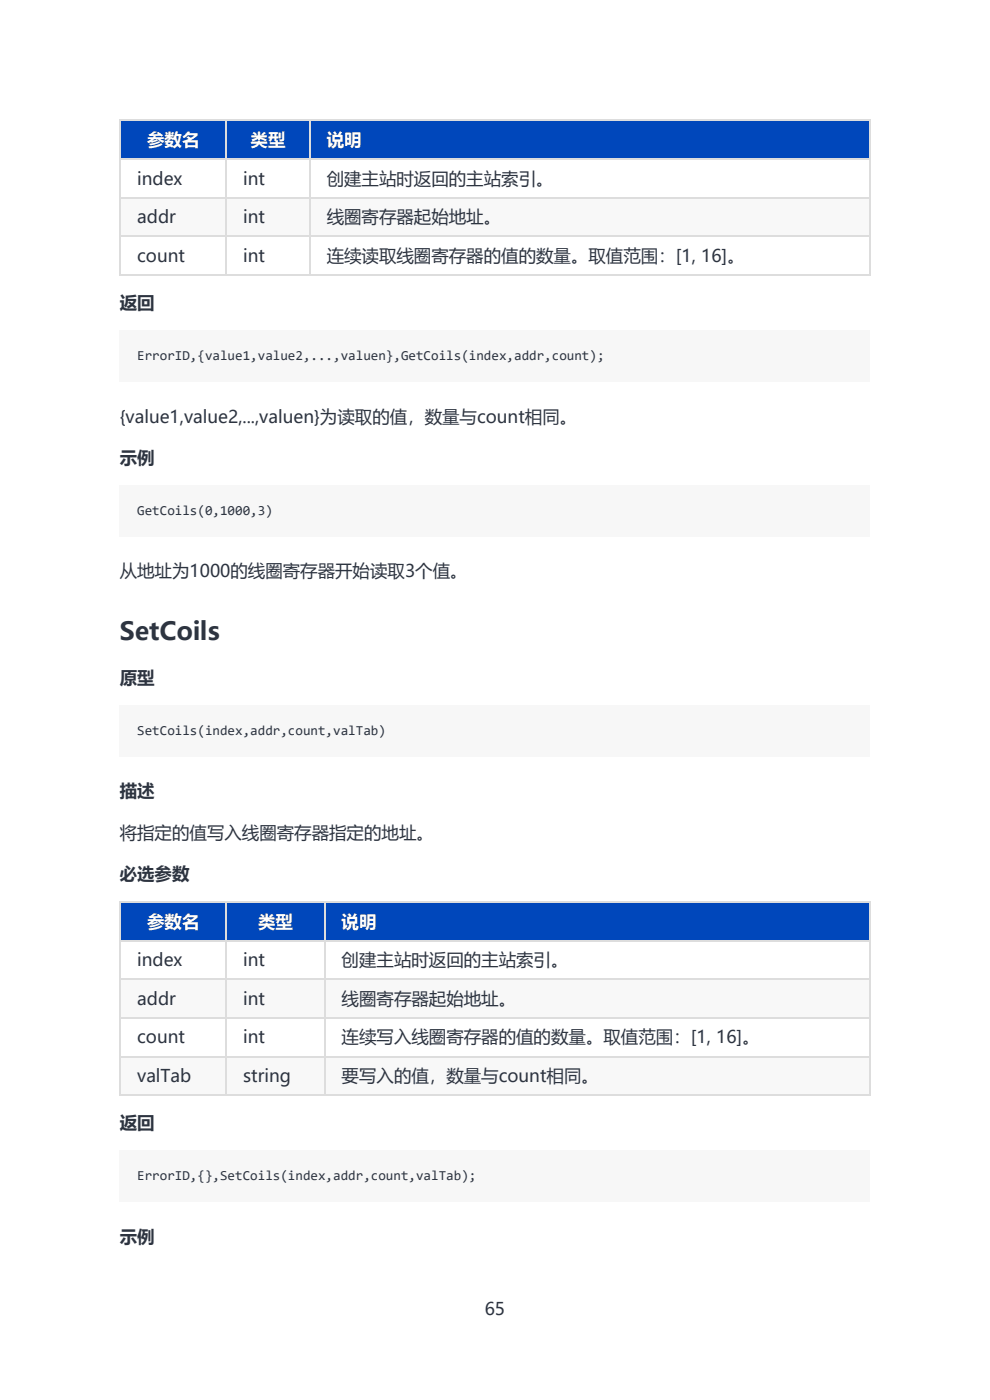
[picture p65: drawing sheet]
<svg xmlns="http://www.w3.org/2000/svg" width="210mm" height="297mm" viewBox="0 0 210 297" stroke-linecap="round" stroke-linejoin="round" font-family="sans-serif">
<defs><g id="words">
<text font-size="5.3" fill="#2d3440" x="25.4" y="135.7">SetCoils</text>
<g font-size="3.7" fill="#fff">
<text x="31.2" y="30.9">参数名</text>
<text x="53.2" y="30.9">类型</text>
<text x="69.3" y="30.9">说明</text>
<text x="31.2" y="196.8">参数名</text>
<text x="54.8" y="196.8">类型</text>
<text x="72.5" y="196.8">说明</text>
</g>
<g font-size="3.7" fill="#2d3440">
<text x="29.1" y="39.1">index</text>
<text x="51.6" y="39.1">int</text>
<text x="69.3" y="39.1">创建主站时返回的主站索引。</text>
<text x="29.1" y="47.3">addr</text>
<text x="51.6" y="47.3">int</text>
<text x="69.3" y="47.3">线圈寄存器起始地址。</text>
<text x="29.1" y="55.5">count</text>
<text x="51.6" y="55.5">int</text>
<text x="69.3" y="55.5">连续读取线圈寄存器的值的数量。取值范围：[1, 16]。</text>
<text x="25.4" y="65.6">返回</text>
<text x="25.4" y="89.7">{value1,value2,...,valuen}为读取的值，数量与count相同。</text>
<text x="25.4" y="98.4">示例</text>
<text x="25.4" y="122.4">从地址为1000的线圈寄存器开始读取3个值。</text>
<text x="25.4" y="145.2">原型</text>
<text x="25.4" y="169">描述</text>
<text x="25.4" y="178">将指定的值写入线圈寄存器指定的地址。</text>
<text x="25.4" y="186.7">必选参数</text>
<text x="29.1" y="205">index</text>
<text x="51.6" y="205">int</text>
<text x="72.5" y="205">创建主站时返回的主站索引。</text>
<text x="29.1" y="213.2">addr</text>
<text x="51.6" y="213.2">int</text>
<text x="72.5" y="213.2">线圈寄存器起始地址。</text>
<text x="29.1" y="221.4">count</text>
<text x="51.6" y="221.4">int</text>
<text x="72.5" y="221.4">连续写入线圈寄存器的值的数量。取值范围：[1, 16]。</text>
<text x="29.1" y="229.6">valTab</text>
<text x="51.6" y="229.6">string</text>
<text x="72.5" y="229.6">要写入的值，数量与count相同。</text>
<text x="25.4" y="239.6">返回</text>
<text x="25.4" y="263.7">示例</text>
<text x="102.8" y="279">65</text>
</g>
<g font-size="2.9" fill="#2d3440">
<text x="29.1" y="76.4">ErrorID,{value1,value2,...,valuen},GetCoils(index,addr,count);</text>
<text x="29.1" y="109.2">GetCoils(0,1000,3)</text>
<text x="29.1" y="156">SetCoils(index,addr,count,valTab)</text>
<text x="29.1" y="250.4">ErrorID,{},SetCoils(index,addr,count,valTab);</text>
</g>
</g></defs>
<path d="M25.4 25.4h22.5v8.2h-22.5z" fill="#0047bb"/>
<path d="M47.9 25.4h17.7v8.2h-17.7z" fill="#fff"/>
<path d="M47.9 25.4h17.7v8.2h-17.7z" fill="#0047bb"/>
<path d="M65.6 25.4h118.7v8.2h-118.7z" fill="#fff"/>
<path d="M65.6 25.4h118.7v8.2h-118.7z" fill="#0047bb"/>
<g fill="#fff">
<path d="M25.4 33.6h22.5v8.2h-22.5z"/>
<path d="M47.9 33.6h17.7v8.2h-17.7z"/>
<path d="M65.6 33.6h118.7v8.2h-118.7z"/>
</g>
<g fill="#f8f8f8">
<path d="M25.4 41.8h22.5v8.2h-22.5z"/>
<path d="M47.9 41.8h17.7v8.2h-17.7z"/>
<path d="M65.6 41.8h118.7v8.2h-118.7z"/>
</g>
<g fill="#fff">
<path d="M25.4 50h22.5v8.2h-22.5z"/>
<path d="M47.9 50h17.7v8.2h-17.7z"/>
<path d="M65.6 50h118.7v8.2h-118.7z"/>
</g>
<path d="M25.4 33.7h159.2M25.4 25.5h159.2M25.5 25.4v33M48 25.4v33M65.7 25.4v33M184.5 25.4v33M25.4 50.1h159.2M25.4 58.3h159.2M25.4 41.9h159.2" fill="none" stroke="#ddd" stroke-width=".26"/>
<g fill="#f7f7f7">
<path d="M25.4 70.1h159.2v10.8h-159.2z"/>
<path d="M25.4 102.9h159.2v10.8h-159.2z"/>
<path d="M25.4 149.7h159.2v10.8h-159.2z"/>
</g>
<path d="M25.4 191.2h22.5v8.2h-22.5z" fill="#fff"/>
<path d="M25.4 191.2h22.5v8.2h-22.5z" fill="#0047bb"/>
<path d="M47.9 191.2h20.9v8.2h-20.9z" fill="#fff"/>
<path d="M47.9 191.2h20.9v8.2h-20.9z" fill="#0047bb"/>
<path d="M68.8 191.2h115.5v8.2h-115.5z" fill="#fff"/>
<path d="M68.8 191.2h115.5v8.2h-115.5z" fill="#0047bb"/>
<g fill="#fff">
<path d="M25.4 199.4h22.5v8.2h-22.5z"/>
<path d="M47.9 199.4h20.9v8.2h-20.9z"/>
<path d="M68.8 199.4h115.5v8.2h-115.5z"/>
</g>
<g fill="#f8f8f8">
<path d="M25.4 207.6h22.5v8.2h-22.5z"/>
<path d="M47.9 207.6h20.9v8.2h-20.9z"/>
<path d="M68.8 207.6h115.5v8.2h-115.5z"/>
</g>
<g fill="#fff">
<path d="M25.4 215.8h22.5v8.2h-22.5z"/>
<path d="M47.9 215.8h20.9v8.2h-20.9z"/>
<path d="M68.8 215.8h115.5v8.2h-115.5z"/>
</g>
<g fill="#f8f8f8">
<path d="M25.4 224h22.5v8.2h-22.5z"/>
<path d="M47.9 224h20.9v8.2h-20.9z"/>
<path d="M68.8 224h115.5v8.2h-115.5z"/>
</g>
<path d="M25.4 199.5h159.2M25.4 191.3h159.2M25.5 191.2v41.3M48 191.2v41.3M68.9 191.2v41.3M184.5 191.2v41.3M25.4 215.9h159.2M25.4 207.7h159.2M25.4 224.1h159.2M25.4 232.3h159.2" fill="none" stroke="#ddd" stroke-width=".26"/>
<g fill="#f7f7f7">
<path d="M25.4 244.1h159.2v10.8h-159.2z"/>
<path d="M29.1 73.8h99.2v3.4h-99.2z"/>
<path d="M29.1 106.6h28.8v3.4h-28.8z"/>
<path d="M29.1 153.4h52.9v3.4h-52.9z"/>
<path d="M29.1 247.8h71.9v3.4h-71.9z"/>
</g>
<use href="#words"/>
</svg>
